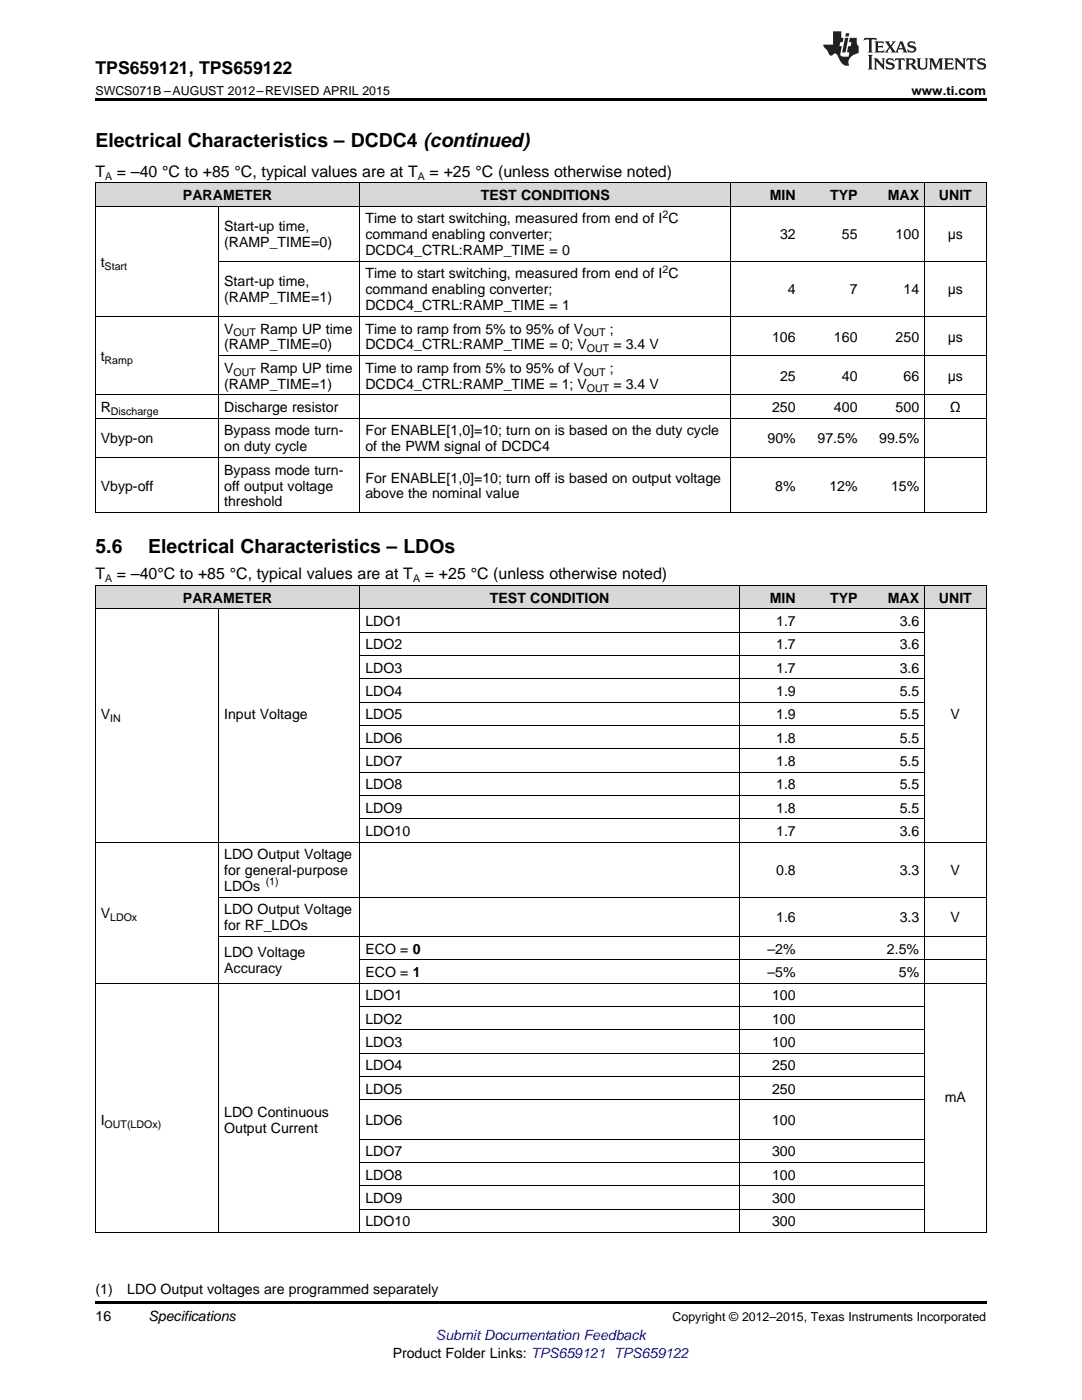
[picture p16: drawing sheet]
<svg xmlns="http://www.w3.org/2000/svg" width="216mm" height="279mm" viewBox="0 0 216 279" stroke-linecap="round" stroke-linejoin="round" font-family="sans-serif">
<defs><g id="words">
<g font-size="3.9">
<text x="19" y="29.3">Electrical Characteristics – DCDC4 (continued)</text>
<text x="19" y="110.5">5.6</text>
<text x="29.6" y="110.5">Electrical Characteristics – LDOs</text>
</g>
<text font-size="3.5" x="19" y="14.8">TPS659121, TPS659122</text>
<g font-size="3.2">
<text x="19" y="35.2">T</text>
<text x="23.3" y="35.2">= –40 °C to +85 °C, typical values are at T</text>
<text x="85.7" y="35.2">= +25 °C (unless otherwise noted)</text>
<text x="19" y="115.6">T</text>
<text x="23.3" y="115.6">= –40°C to +85 °C, typical values are at T</text>
<text x="84.8" y="115.6">= +25 °C (unless otherwise noted)</text>
</g>
<g font-size="2.8">
<text x="36.5" y="39.9">PARAMETER</text>
<text x="95.9" y="39.9">TEST CONDITIONS</text>
<text x="153.6" y="39.9">MIN</text>
<text x="165.6" y="39.9">TYP</text>
<text x="177.2" y="39.9">MAX</text>
<text x="187.4" y="39.9">UNIT</text>
<text x="44.7" y="46.1">Start-up time,</text>
<text x="72.9" y="44.6">Time to start switching, measured from end of I C</text>
<text x="72.9" y="47.7">command enabling converter;</text>
<text x="155.6" y="47.7">32</text>
<text x="168" y="47.7">55</text>
<text x="178.7" y="47.7">100</text>
<text x="189.1" y="47.7">μs</text>
<text x="20.1" y="53.2">t</text>
<text x="44.7" y="49.3">(RAMP_TIME=0)</text>
<text x="72.9" y="50.9">DCDC4_CTRL:RAMP_TIME = 0</text>
<text x="44.7" y="57.2">Start-up time,</text>
<text x="72.9" y="55.6">Time to start switching, measured from end of I C</text>
<text x="72.9" y="58.7">command enabling converter;</text>
<text x="157.2" y="58.7">4</text>
<text x="169.5" y="58.7">7</text>
<text x="180.3" y="58.7">14</text>
<text x="189.1" y="58.7">μs</text>
<text x="44.7" y="60.3">(RAMP_TIME=1)</text>
<text x="72.9" y="61.9">DCDC4_CTRL:RAMP_TIME = 1</text>
<text x="44.7" y="66.6">V</text>
<text x="44.7" y="69.7">(RAMP_TIME=0)</text>
<text x="51.9" y="66.6">Ramp UP time</text>
<text x="72.9" y="66.6">Time to ramp from 5% to 95% of V</text>
<text x="72.9" y="69.7">DCDC4_CTRL:RAMP_TIME = 0; V</text>
<text x="121.7" y="66.6">;</text>
<text x="122.4" y="69.7">= 3.4 V</text>
<text x="154.1" y="68.2">106</text>
<text x="166.4" y="68.2">160</text>
<text x="178.7" y="68.2">250</text>
<text x="189.1" y="68.2">μs</text>
<text x="20.1" y="72.1">t</text>
<text x="44.7" y="74.4">V</text>
<text x="44.7" y="77.6">(RAMP_TIME=1)</text>
<text x="51.9" y="74.4">Ramp UP time</text>
<text x="72.9" y="74.4">Time to ramp from 5% to 95% of V</text>
<text x="72.9" y="77.6">DCDC4_CTRL:RAMP_TIME = 1; V</text>
<text x="121.7" y="74.4">;</text>
<text x="122.4" y="77.6">= 3.4 V</text>
<text x="155.6" y="76">25</text>
<text x="168" y="76">40</text>
<text x="180.3" y="76">66</text>
<text x="189.1" y="76">μs</text>
<text x="20.1" y="82.2">R</text>
<text x="44.7" y="82.2">Discharge resistor</text>
<text x="154.1" y="82.2">250</text>
<text x="166.4" y="82.2">400</text>
<text x="178.7" y="82.2">500</text>
<text x="189.5" y="82.2">Ω</text>
<text x="20.1" y="88.5">Vbyp-on</text>
<text x="44.7" y="86.9">Bypass mode turn-</text>
<text x="72.9" y="86.9">For ENABLE[1,0]=10; turn on is based on the duty cycle</text>
<text x="153.1" y="88.5">90%</text>
<text x="163.1" y="88.5">97.5%</text>
<text x="175.4" y="88.5">99.5%</text>
<text x="44.7" y="90.1">on duty cycle</text>
<text x="44.7" y="94.7">Bypass mode turn-</text>
<text x="72.9" y="90.1">of the PWM signal of DCDC4</text>
<text x="20.1" y="97.9">Vbyp-off</text>
<text x="44.7" y="97.9">off output voltage</text>
<text x="44.7" y="101.1">threshold</text>
<text x="72.9" y="96.3">For ENABLE[1,0]=10; turn off is based on output voltage</text>
<text x="72.9" y="99.5">above the nominal value</text>
<text x="154.7" y="97.9">8%</text>
<text x="165.5" y="97.9">12%</text>
<text x="177.8" y="97.9">15%</text>
<text x="36.5" y="120.3">PARAMETER</text>
<text x="72.9" y="124.9">LDO1</text>
<text x="97.8" y="120.3">TEST CONDITION</text>
<text x="153.6" y="120.3">MIN</text>
<text x="154.9" y="124.9">1.7</text>
<text x="165.6" y="120.3">TYP</text>
<text x="177.2" y="120.3">MAX</text>
<text x="179.5" y="124.9">3.6</text>
<text x="187.4" y="120.3">UNIT</text>
<text x="72.9" y="129.6">LDO2</text>
<text x="154.9" y="129.6">1.7</text>
<text x="179.5" y="129.6">3.6</text>
<text x="72.9" y="134.2">LDO3</text>
<text x="154.9" y="134.2">1.7</text>
<text x="179.5" y="134.2">3.6</text>
<text x="20.1" y="143.5">V</text>
<text x="44.7" y="143.5">Input Voltage</text>
<text x="72.9" y="138.9">LDO4</text>
<text x="72.9" y="143.5">LDO5</text>
<text x="154.9" y="138.9">1.9</text>
<text x="154.9" y="143.5">1.9</text>
<text x="179.5" y="138.9">5.5</text>
<text x="179.5" y="143.5">5.5</text>
<text x="189.7" y="143.5">V</text>
<text x="72.9" y="148.2">LDO6</text>
<text x="154.9" y="148.2">1.8</text>
<text x="179.5" y="148.2">5.5</text>
<text x="72.9" y="152.9">LDO7</text>
<text x="154.9" y="152.9">1.8</text>
<text x="179.5" y="152.9">5.5</text>
<text x="72.9" y="157.5">LDO8</text>
<text x="154.9" y="157.5">1.8</text>
<text x="179.5" y="157.5">5.5</text>
<text x="72.9" y="162.2">LDO9</text>
<text x="72.9" y="166.8">LDO10</text>
<text x="154.9" y="162.2">1.8</text>
<text x="154.9" y="166.8">1.7</text>
<text x="179.5" y="162.2">5.5</text>
<text x="179.5" y="166.8">3.6</text>
<text x="44.7" y="171.5">LDO Output Voltage</text>
<text x="44.7" y="174.7">for general-purpose</text>
<text x="44.7" y="177.8">LDOs</text>
<text x="154.9" y="174.7">0.8</text>
<text x="179.5" y="174.7">3.3</text>
<text x="189.7" y="174.7">V</text>
<text x="20.1" y="183.2">V</text>
<text x="44.7" y="182.5">LDO Output Voltage</text>
<text x="44.7" y="185.7">for RF_LDOs</text>
<text x="154.9" y="184.1">1.6</text>
<text x="179.5" y="184.1">3.3</text>
<text x="189.7" y="184.1">V</text>
<text x="44.7" y="191.1">LDO Voltage</text>
<text x="72.9" y="190.3">ECO = 0</text>
<text x="153.1" y="190.3">–2%</text>
<text x="177" y="190.3">2.5%</text>
<text x="44.7" y="194.2">Accuracy</text>
<text x="72.9" y="195">ECO = 1</text>
<text x="153.1" y="195">–5%</text>
<text x="179.4" y="195">5%</text>
<text x="72.9" y="199.6">LDO1</text>
<text x="154.1" y="199.6">100</text>
<text x="72.9" y="204.3">LDO2</text>
<text x="72.9" y="209">LDO3</text>
<text x="154.1" y="204.3">100</text>
<text x="154.1" y="209">100</text>
<text x="72.9" y="213.6">LDO4</text>
<text x="154.1" y="213.6">250</text>
<text x="72.9" y="218.3">LDO5</text>
<text x="154.1" y="218.3">250</text>
<text x="188.5" y="219.9">mA</text>
<text x="20.1" y="224.5">I</text>
<text x="44.7" y="222.9">LDO Continuous</text>
<text x="44.7" y="226.1">Output Current</text>
<text x="72.9" y="224.5">LDO6</text>
<text x="154.1" y="224.5">100</text>
<text x="72.9" y="230.8">LDO7</text>
<text x="154.1" y="230.8">300</text>
<text x="72.9" y="235.4">LDO8</text>
<text x="154.1" y="235.4">100</text>
<text x="72.9" y="240.1">LDO9</text>
<text x="72.9" y="244.7">LDO10</text>
<text x="154.1" y="240.1">300</text>
<text x="154.1" y="244.7">300</text>
<text x="19" y="258.2">(1)</text>
<text x="19" y="263.6">16</text>
<text x="25.4" y="258.2">LDO Output voltages are programmed separately</text>
<text x="29.6" y="263.6">Specifications</text>
<text x="78.4" y="270.9">Product Folder Links: TPS659121 TPS659122</text>
</g>
<text font-size="2.8" fill="#00f" x="87" y="267.4">Submit Documentation Feedback</text>
<g font-size="2.5">
<text x="19" y="19">SWCS071B –AUGUST 2012–REVISED APRIL 2015</text>
<text x="181.9" y="19">www.ti.com</text>
<text x="134.2" y="263.6">Copyright © 2012–2015, Texas Instruments Incorporated</text>
</g>
<g font-size="2.1">
<text x="21" y="35.9">A</text>
<text x="83.4" y="35.9">A</text>
<text x="132.2" y="43.4">2</text>
<text x="20.9" y="53.8">Start</text>
<text x="132.2" y="54.4">2</text>
<text x="46.6" y="67.1">OUT</text>
<text x="116.4" y="67.1">OUT</text>
<text x="117.1" y="70.3">OUT</text>
<text x="20.9" y="72.6">Ramp</text>
<text x="46.6" y="75">OUT</text>
<text x="116.4" y="75">OUT</text>
<text x="22.1" y="82.8">Discharge</text>
<text x="117.1" y="78.1">OUT</text>
<text x="21" y="116.2">A</text>
<text x="82.4" y="116.2">A</text>
<text x="22" y="144.1">IN</text>
<text x="53" y="176.7">(1)</text>
<text x="22" y="183.8">LDOx</text>
<text x="20.9" y="225.1">OUT(LDOx)</text>
</g>
</g></defs>
<g fill="#d8d8d8">
<path d="M19 116.9h24.7v4.6h-24.7z"/>
<path d="M43.7 116.9h28.2v4.6h-28.2z"/>
<path d="M71.9 116.9h75.6v4.6h-75.6z"/>
<path d="M147.5 116.9h12.4v4.6h-12.4z"/>
<path d="M159.9 116.9h12.3v4.6h-12.3z"/>
<path d="M172.2 116.9h12.3v4.6h-12.3z"/>
<path d="M184.5 116.9h12.3v4.6h-12.3z"/>
<path d="M19 36.5h24.7v4.7h-24.7z"/>
<path d="M43.7 36.5h28.2v4.7h-28.2z"/>
<path d="M71.9 36.5h73.9v4.7h-73.9z"/>
<path d="M145.8 36.5h14.1v4.7h-14.1z"/>
<path d="M159.9 36.5h12.3v4.7h-12.3z"/>
<path d="M172.2 36.5h12.3v4.7h-12.3z"/>
<path d="M184.5 36.5h12.3v4.7h-12.3z"/>
</g>
<path d="M19 19.5h177.8v.5h-177.8zM19 259.7h177.8v.5h-177.8z" fill="#000"/>
<g fill="none" stroke="#000" stroke-width=".2">
<path d="M19 36.5h177.8M19.1 36.5v65.8M71.8 36.5v65.8M145.7 36.5v65.8M184.4 36.5v65.8M196.8 36.5v65.8M19 41.1h177.8M43.6 41.2v61.1M43.7 52.1h153.1M19 78.8h177.8M19 63.1h177.8M43.7 71h153.1"/>
<path d="M19 91.3h177.8M19 83.4h177.8M19 116.8h177.8M19 102.3h177.8M19.1 116.9v129.1M71.8 116.9v129.1M147.5 116.9v129.1M184.4 116.9v129.1M196.8 116.9v129.1M19 121.5h177.8M43.6 121.5v124.5M71.9 135.4h112.6"/>
<path d="M71.9 130.8h112.6M71.9 126.1h112.6M71.9 158.7h112.6M71.9 154.1h112.6M71.9 149.4h112.6M71.9 144.8h112.6M71.9 140.1h112.6M19 168h177.8M43.7 179.1h153.1M71.9 163.4h112.6M19 196.2h177.8M43.7 186.9h153.1"/>
<path d="M71.9 191.5h124.9M71.9 219.5h112.6M71.9 214.8h112.6M71.9 210.2h112.6M71.9 205.5h112.6M71.9 200.9h112.6M71.9 236.6h112.6M71.9 232h112.6M71.9 227.3h112.6M19 245.9h177.8M71.9 241.3h112.6"/>
</g>
<g fill="#231f20">
<path d="M172.5 7.6l-.1 .5 .4-.2h.6v.1v2.1l-.2 .4h.9l-.2-.4v-2.1l.1-.1h.5l.5 .2-.2-.5zM174.5 8.3l.2 .3v1.5l-.2 .4h1.8l.2-.6a1.04 1.04 0 0 1-1.3 .2v-.7h.6l.3 .2v-.6l-.3 .2h-.6v-.6l.8-.1 .4 .3-.2-.5zM176.5 8.3l.9 1.1-.9 1.1h.8l-.2-.2 .4-.7 .5 .7-.2 .2h1.5l-.2-.2 .2-.4h.9l.1 .4-.2 .2h1l-.3-.3-.7-1.9h-.5l-.9 2-.8-1 .9-1h-.8l.1 .3-.4 .5-.3-.6 .1-.2zM179.7 8.6l.4 1h-.7zM181.3 8.4a.63 .63 0 0 0-.2 .7 .63 .63 0 0 0 .6 .4l.6 .2 .1 .2a.75 .75 0 0 1-.7 .4 .75 .75 0 0 1-.6-.5l.1 .7 .1-.1a1.11 1.11 0 0 0 1.5-.6 1.13 1.13 0 0 0-1.2-.8l-.1-.4a1.04 1.04 0 0 1 1.2 .2l-.2-.5-.2 .1-.4-.2zM173.2 10.9l.2 .4v2.2l-.2 .4h1l-.3-.4v-2.2l.3-.4zM174.3 11.6l.3 .4v1.5l-.3 .4h.8l-.2-.4v-1.3l1.5 1.7v-1.9l.2-.4h-.7l.2 .4v.9l-1.1-1.3zM177 11.8a.62 .62 0 0 0-.2 .7 .62 .62 0 0 0 .6 .4l.6 .1 .1 .3a.76 .76 0 0 1-.7 .3 .76 .76 0 0 1-.7-.4l.2 .7 .1-.1a1.11 1.11 0 0 0 1.5-.6 1.13 1.13 0 0 0-1.2-.8l-.1-.4a1.04 1.04 0 0 1 1.2 .2l-.2-.6-.2 .1-.5-.1zM178.7 11.6l-.2 .6a.61 .61 0 0 1 .8-.3v1.6l-.2 .4h.9l-.2-.4v-1.6a.63 .63 0 0 1 .7 .3l-.1-.6zM180.6 11.6l.3 .4v1.5l-.3 .4h1l-.2-.2-.1-.8 .6 .2a.76 .76 0 0 0 1.2 .7l-1-1a.58 .58 0 0 0 .6-.5 .58 .58 0 0 0-.5-.6zM181.4 11.9h.1a.45 .45 0 0 1 .5 .1 .45 .45 0 0 1 .1 .5l-.8 .2zM182.9 11.6l.2 .2a2.17 2.17 0 0 0 .3 1.9 .99 .99 0 0 0 1.6-.6v-1.1l.2-.4h-.7l.2 .2a1.92 1.92 0 0 1-.2 1.8 .6 .6 0 0 1-.9-.5v-1.1l.2-.4zM185.4 11.6l.2 .4v1.5l-.2 .4h.7l-.2-.4v-1.4l.8 1.8 .8-1.8v1.4l-.2 .4h.9l-.2-.4v-1.5l.2-.4h-.8l-.6 1.5-.6-1.5zM188.4 11.6l.2 .4v1.5l-.2 .4h1.8l.1-.6a1.04 1.04 0 0 1-1.2 .1v-.6h.5l.4 .2v-.6l-.4 .2h-.5v-.7h.8l.3 .3-.1-.6zM190.5 11.6l.2 .4v1.5l-.2 .4h.7l-.2-.4v-1.3l1.5 1.7v-1.9l.2-.4h-.7l.2 .4v.9l-1.1-1.3zM192.9 11.6l-.1 .6a.61 .61 0 0 1 .7-.3l.1 1.6-.3 .4h1l-.3-.4 .1-1.6a.63 .63 0 0 1 .7 .3l-.1-.6zM195.2 11.8a.62 .62 0 0 0-.2 .7 .62 .62 0 0 0 .6 .4l.6 .1 .1 .3a.76 .76 0 0 1-.7 .3 .76 .76 0 0 1-.6-.4l.1 .7 .1-.1a1.11 1.11 0 0 0 1.6-.6 1.13 1.13 0 0 0-1.3-.8l-.1-.4a1.04 1.04 0 0 1 1.2 .2l-.1-.6-.2 .1-.5-.1z"/>
<path d="M166.2 6.3v2.6h-1.9v.4l.8 .9a.91 .91 0 0 0 1 .8 .56 .56 0 0 1 .5-.3 .56 .56 0 0 1 .5 .3l.4 .8a1.53 1.53 0 0 0 1.9 1.2 1.54 1.54 0 0 1 1-2.1l.9-.3v-1.4a1.52 1.52 0 0 1-.4-1.6h-1.3l-.2 .8h.5l-.2 .8h-.5l-.1 1v.2l.4 .1-.2 .8a1.93 1.93 0 0 1-1.6-.3l.3-1.8h-.5l.2-.8h.4l.2-.8h-.4v-1.3zM168.6 7.6l-.6 2.9h.7l.6-2.9zM168.8 6.6l-.1 .7h.6l.2-.7z"/>
</g>
<use href="#words"/>
</svg>
